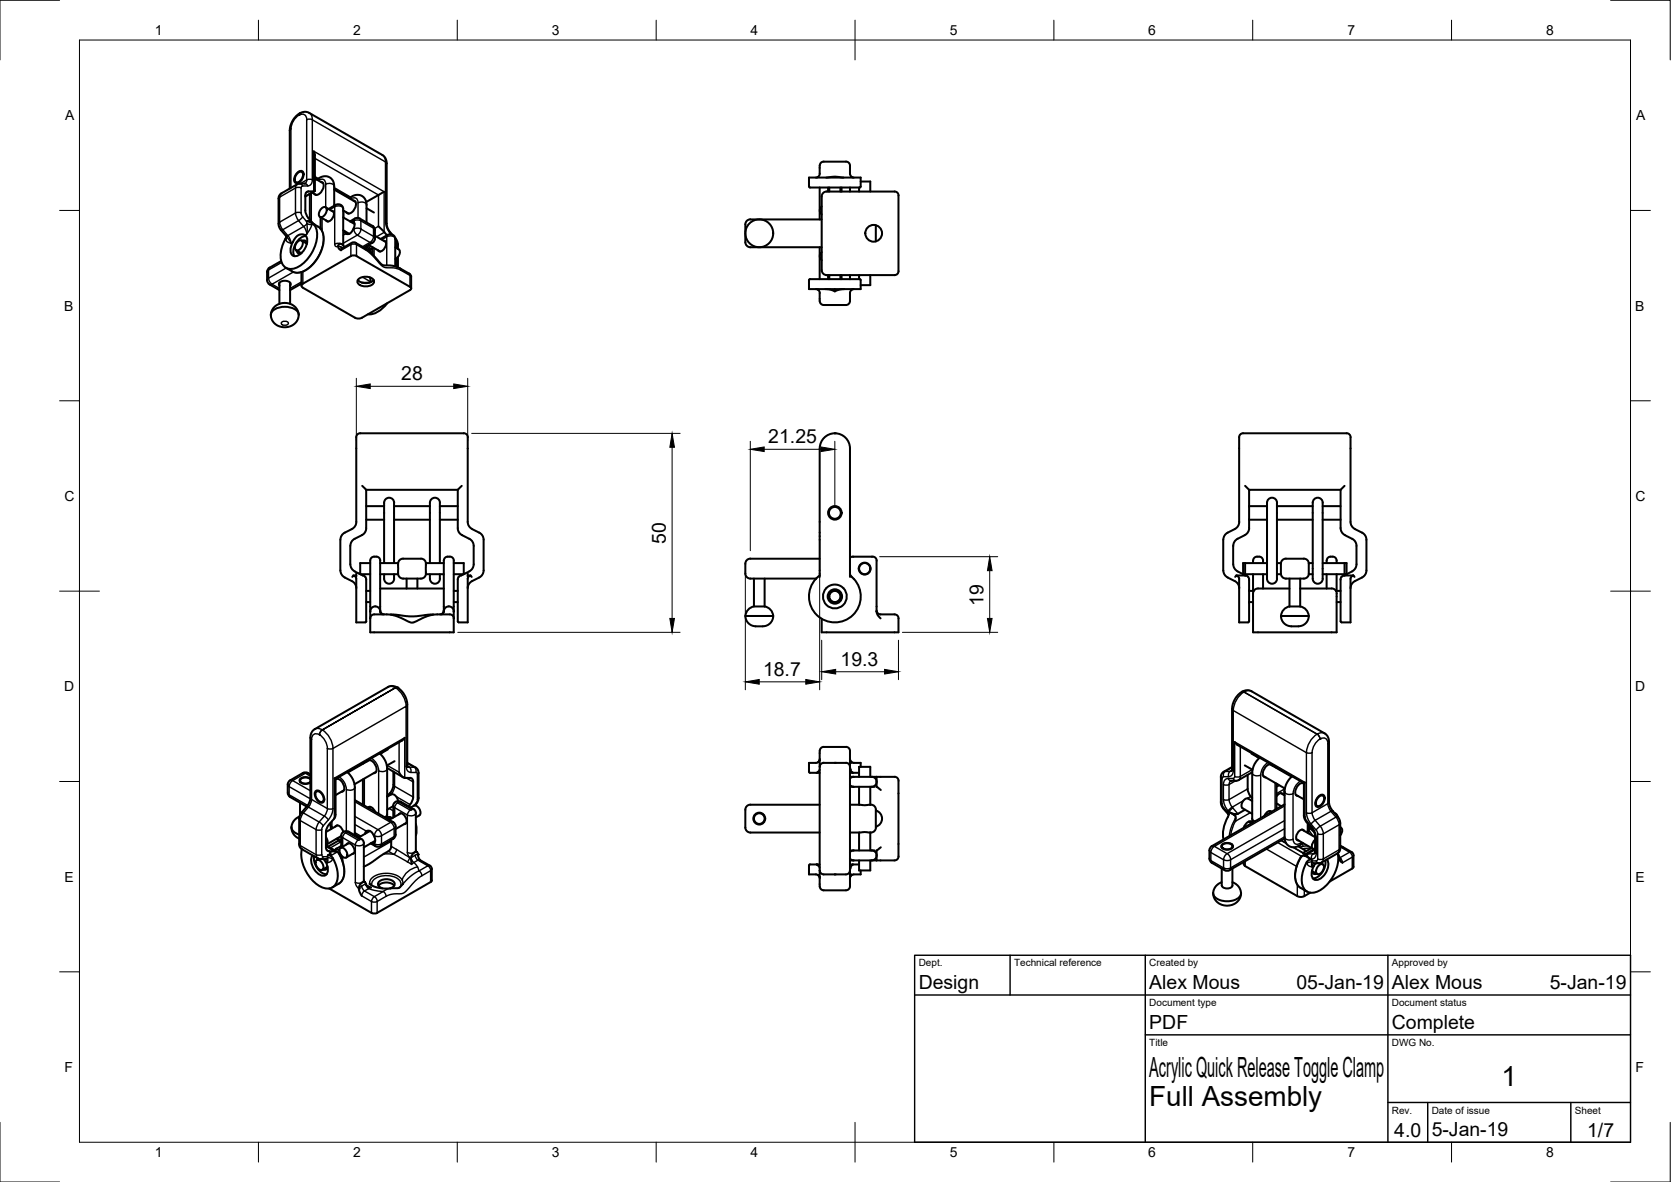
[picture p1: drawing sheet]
<svg xmlns="http://www.w3.org/2000/svg" width="420mm" height="297mm" viewBox="0 0 420 297" stroke-linecap="round" stroke-linejoin="round" font-family="sans-serif">
<defs><g id="words">
<g font-size="7">
<text x="289" y="270.6">Acrylic Quick Release Toggle Clamp</text>
<text x="377.5" y="273">1</text>
<text x="289" y="278.1">Full Assembly</text>
</g>
<g font-size="4.9">
<text x="100.9" y="95.5">28</text>
<text x="193.2" y="111.3">21.25</text>
<text x="167.4" y="136.6" transform="rotate(-90 167.4 136.6)">50</text>
<text x="247.3" y="152.3" transform="rotate(-90 247.3 152.3)">19</text>
<text x="211.3" y="167.2">19.3</text>
<text x="191.9" y="169.8">18.7</text>
<text x="231" y="248.5">Design</text>
<text x="289" y="248.5">Alex Mous</text>
<text x="326" y="248.5">05-Jan-19</text>
<text x="350" y="248.5">Alex Mous</text>
<text x="389.7" y="248.5">5-Jan-19</text>
<text x="289" y="258.6">PDF</text>
<text x="350" y="258.6">Complete</text>
<text x="350.6" y="285.7">4.0</text>
<text x="360" y="285.5">5-Jan-19</text>
<text x="399.1" y="285.7">1/7</text>
</g>
<g font-size="3.5">
<text x="39" y="8.8">1</text>
<text x="88.8" y="8.8">2</text>
<text x="138.8" y="8.8">3</text>
<text x="188.7" y="8.8">4</text>
<text x="238.8" y="8.8">5</text>
<text x="288.7" y="8.8">6</text>
<text x="338.8" y="8.8">7</text>
<text x="388.8" y="8.8">8</text>
<text x="16.4" y="30.2">A</text>
<text x="411.4" y="30.2">A</text>
<text x="16.2" y="78">B</text>
<text x="411.2" y="78">B</text>
<text x="16.2" y="125.9">C</text>
<text x="411.2" y="125.9">C</text>
<text x="16.2" y="173.7">D</text>
<text x="411.2" y="173.7">D</text>
<text x="16.2" y="221.6">E</text>
<text x="411.2" y="221.6">E</text>
<text x="16.2" y="269.4">F</text>
<text x="411.2" y="269.4">F</text>
<text x="39" y="290.8">1</text>
<text x="88.8" y="290.8">2</text>
<text x="138.8" y="290.8">3</text>
<text x="188.7" y="290.8">4</text>
<text x="238.8" y="290.8">5</text>
<text x="288.7" y="290.8">6</text>
<text x="338.8" y="290.8">7</text>
<text x="388.8" y="290.8">8</text>
</g>
<g font-size="2.5">
<text x="231" y="242.9">Dept.</text>
<text x="255" y="242.9">Technical reference</text>
<text x="289" y="242.9">Created by</text>
<text x="350" y="242.9">Approved by</text>
<text x="289" y="252.8">Document type</text>
<text x="350" y="252.8">Document status</text>
<text x="289" y="262.9">Title</text>
<text x="350" y="262.9">DWG No.</text>
<text x="350" y="279.9">Rev.</text>
<text x="360" y="279.9">Date of issue</text>
<text x="396" y="279.9">Sheet</text>
</g>
</g></defs>
<!-- layer: Visible -->
<g fill="none" stroke="#000" stroke-width=".51">
<path d="M78.9 38l.3 1v9l-1.7 .1M72.9 47.4l.1-15.5 .5-1.4 1-1.4 1.3-.8 1.2-.2 19.1 10.9 .7 .6 .4 1.3v15.5l.4 1.2 1 1.4M74.6 59.4l.8-.5 1.1 .1a1.25 1.25 0 0 1 .7 1.7 4 4 0 0 1-3.2 3.7 1.64 1.64 0 0 1-.9-2.3l.8-1.7zM74.8 43.4a.88 .88 0 0 1 1.5 0 2.22 2.22 0 0 1-1.9 2.6 1.47 1.47 0 0 1 0-2.2zM74.8 43.5a.77 .77 0 0 1 1.4 0 1.95 1.95 0 0 1-1.7 2.3 1.29 1.29 0 0 1 0-1.9zM76.7 46.1l-1.9 .2-4.1 2.3-.6 .7-.1 7.2 .5 1.1 1.6 1.9M76.8 52.9l.3 1.2 .4 .7M77 59.3a3.9 3.9 0 0 0-3 5.1M77.1 55.7l.2-.2 1.1 .6a3.1 3.1 0 0 1 1.3 3.5 9.6 9.6 0 0 1-5.7 7.9 2.57 2.57 0 0 1-3.4-2.6 10.4 10.4 0 0 1 1.3-5.2l.1-.3M77.5 54.8l1.7 1.7M77.5 48.1a.85 .85 0 0 0-.7 1v3.8M77.8 55.8v-.4l.2 .4"/>
<path d="M77.9 48.7v6.5M78.4 56l2.1 1.3 .7 1.4 .2 1.5-.2 1.5-1.1 2.8-2 2.5-1.1 .8-1.2 .6-.8 .1h-1l-2.1-1.2M78.5 48.4l1 .6M79.1 48l-2.3 1.4M79.2 44.9l2 1.1M79.2 44.7l.6 .4M79.7 45.2l1.1-.7 1-.2 1.1 .3 .7 .6 .4 1.4v5.1M80.5 54.5l2 1.2M80.6 57.4h.1M80.6 54.6v2.9M80.7 45.7a1.21 1.21 0 0 1 .4 2l-.2 .4a1.21 1.21 0 0 1-1.9 .6M80.8 52.4a.73 .73 0 0 1 1.3 0 1.83 1.83 0 0 1-1.5 2.2 1.34 1.34 0 0 1 .2-2.2z"/>
<path d="M81.9 52.1l2 1.2M82.6 52.5l2.3-1.2 .9 .2 .4 .5 .1 9.7M83.3 52.9a.97 .97 0 0 1 .5 1.7l-.5 .6a.86 .86 0 0 1-1.3 .2M84 51.6h.1M84 47.7l5.4 3M84 47.5l3.9 2.2M86.3 52.9l1.4 .8M86.3 54.6l2.9 1.7M86.3 57.9l1.5 .9M87.8 49.8l1-.6 1.3-.2 .9 .2 .8 .8 .4 1.2v4.7M88.8 50.4a1.21 1.21 0 0 1 .4 1.9l-.2 .4a1.21 1.21 0 0 1-1.9 .6M88.8 55.6l-.7 .1"/>
<path d="M88.8 55.6l.3 .4 .1 .6-.4 1.1-.5 .7-.5 .4h-.6l-.4-.3-.2-.5M89.2 54.9l-1.2 .7M90.5 54.9l3.2 1.9 .6 .7-.2 3-.4 .5-2.2 1.2M90.5 54.9l-.6-.2-.7 .2M92.2 52.3l1.8 1.1M94.3 59.3l2.7 1.5M95.2 56.9l1.4 1.4M96.6 48.2l-4.5 2.6M96.6 58.3h.1M96.6 58.4l.7 .7M99.4 59.8l.6 1.1 .1 1.7M203.4 44.6h13v2.3a1.57 1.57 0 0 1-1.6 .2h-9.8a1.62 1.62 0 0 1-1.6-.2z"/>
<path d="M205.1 44.6l.4-.1 .5-.4 .1-1.9a1.32 1.32 0 0 1 1-1.6h5.6a1.29 1.29 0 0 1 1 1.6l.1 1.9 .5 .4 .4 .1M206.1 47.1v8M206.6 55.1h-17.9a1.26 1.26 0 0 0-1.3 1.3v4.5M206.6 51.9a1.26 1.26 0 0 0 0 2M207.7 44.6l2.1-.2 2.3 .2M207.9 48.1h17M207.9 48.1a1.26 1.26 0 0 0-1.3 1.3v18.5a1.26 1.26 0 0 0 1.3 1.2h17a1.01 1.01 0 0 0 1-1v-19M208.2 47.1v1M208.5 47.1v1M211.3 47.1v1M211.6 47.1v1M213.7 47.1v1"/>
<path d="M216 47.1v1M216.4 45.6h2.4v2.5M220.2 56.6v4.1M224.9 48.1a1.01 1.01 0 0 1 1 1M67.8 67.3l-.5 .4-.1 .6v2.4l.6 .8M67.8 71.5l2.5 1.4M68.1 79l.4-1.2 .6-.8 .9-.6 1.5-.3 1.2 .2 1.3 .6 .8 1.1 .3 1M68.1 79.1a2.68 2.68 0 0 1 2.7-2 4.2 4.2 0 0 1 4.2 1.6v1.1l-.7 1.3-1 .8-1.5 .3-1.4-.1-1.2-.7-.8-.9-.3-1.4M70.3 71.1v5.3M70.3 71.8l-.2-.3a1.72 1.72 0 0 1 2.8-.5l.2 .5-.1 .3M70.7 65.6l-2.9 1.7M72.9 71.1v5.3"/>
<path d="M74.4 62.9l1.3 .7M74.6 62.9a.78 .78 0 0 0 .5 .8 .78 .78 0 0 0 .8-.2M74.8 60.7a.73 .73 0 0 1 1.3 0 1.83 1.83 0 0 1-1.5 2.2 1.34 1.34 0 0 1 .2-2.2zM75.6 63.6h.1M75.8 68.4v3.4M75.8 71.3l-2.9 1.6M75.8 60.5l1.3 .7M76 60.5a.78 .78 0 0 1 .9 .1 .78 .78 0 0 1 .2 .8M77.1 61.1h-.1M85.8 62.5l2.7-1.5 .7-.1 3.5 2.1 3.5 3.6 3.2 .3 3.5 1.9M86.6 62.1l-.1-.2a.71 .71 0 0 0-1-.6 .71 .71 0 0 0-.4 1l.6 .6M88.2 64.4l-12 6.9-.3 .2v.6l13.3 7.7 .7 .3 1.1-.3 12.1-6.9"/>
<path d="M88.2 64.3l.8-.1 .7 .1M89.6 64.4l13.5 7.7M90 70.3a2.84 2.84 0 0 0 3.9 0M90.1 70.2a2.77 2.77 0 0 1 3.9 .4 1.72 1.72 0 0 1-2 1.4 1.72 1.72 0 0 1-2.1-1.4zM91 71h1.9M92.2 62.6v-.7l1.3 1.9M92.7 61.6l2.9 1.6M93 69.7l.2 1.2M93.7 62.1v1.9M95.7 60.1l2.3-1.2h.6l.6 .5 .2 .5v7M96.5 60.5a.97 .97 0 0 1 .4 1.6l-.5 .6a.86 .86 0 0 1-1.3 .2M97.4 76.2a5.9 5.9 0 0 1-4.9 2.8"/>
<path d="M99.4 62.2l.9 .5a1.71 1.71 0 0 1-.9 2.4M100.1 64.6v2.6M102.9 68.7l.4 .4 .1 .5M103.1 72.1l.3 .4-.3 .4M103.4 69.6v2.9M187.4 60.9a1.26 1.26 0 0 0 1.3 1.2h17.9M203.5 70.2h11.3a1.62 1.62 0 0 1 1.6 .2v2.3h-13zM205.1 72.7l.8 .3 .2 .6M206.1 73.6v2.1M206.1 62.1v8.1M206.1 75.6a1.01 1.01 0 0 0 1 1.1h5.6a1.01 1.01 0 0 0 1-1.1M206.6 63.4a1.26 1.26 0 0 0 0 2"/>
<path d="M207.5 72.7l1.7 .2a.97 .97 0 0 0 1.4 0l1.7-.2M208.2 69.1v1.1M208.5 69.1v1.1M209.9 72.7v.5M211.3 69.1v1.1M211.6 69.1v1.1M213.7 73.6v2.1M213.7 69.1v1.1M214.7 72.7l-.7 .3-.3 .6M216 69.1v1.1M218.8 69.1v2.6h-2.4M312.6 108.9h26a1.39 1.39 0 0 1 1 1.6v20.6a2 2 0 0 0 1.1 1.8l1.8 1"/>
<path d="M312.6 108.9a1.39 1.39 0 0 0-1 1.6v20.7a1.92 1.92 0 0 1-1.1 1.7l-1.8 1M85.6 135.6v7.7M86.7 133.9a4.1 4.1 0 0 0 2.7-1.9l.2-.8v-20.3a1.93 1.93 0 0 1 .6-2h26.4a1.3 1.3 0 0 1 1 1.6l.1 21.1a2 2 0 0 0 1 1.3l1.8 1M86.7 133.8a2 2 0 0 0-1.1 1.8M91 134.5a3.9 3.9 0 0 0-2.7 1.8l-.2 .9v4.6a2.79 2.79 0 0 0 2.5 2.5l1.1 .5 .4 .7v9.3a1.57 1.57 0 0 1-.2 1.6h-2.3v-11.1l-.6-.6-.4 .3M91.1 122.1l1 1M91.1 134.4l-.1 .1M92.1 123.1v9.8l-.3 .8-.7 .7M92.1 127.2h4.5M92.1 130.6h4.5M92.1 123.1h23M94.1 139.9h.5"/>
<path d="M94.1 139.9a1.01 1.01 0 0 0-1 1v12.8M94.6 139.9a1.01 1.01 0 0 1 1 1v12.9M99.1 126.4v15.1M99.1 127.2h9M99.1 130.6h9M99.1 126.3a1.31 1.31 0 0 0-1.6-1.1 1.31 1.31 0 0 0-.9 1.7v14.6M110.6 126.4v15.1M110.6 127.2h4.5M110.6 130.6h4.5M110.6 126.3a1.31 1.31 0 0 0-1.6-1.1 1.31 1.31 0 0 0-.9 1.7v14.6M112.6 139.9h.5M112.6 139.9a1.01 1.01 0 0 0-1 1v12.7"/>
<path d="M113.1 139.9a.97 .97 0 0 1 1 1v12.8M115.1 123.1v9.8l.3 .8 .7 .7M116.1 122.1l-1 1M116.1 134.4l.1 .1M116.2 134.5a3.9 3.9 0 0 1 2.7 1.8l.2 .9v4.6a2.78 2.78 0 0 1-2.5 2.5l-1.1 .5-.4 .7v9.3a1.47 1.47 0 0 0 .2 1.6h2.3v-11.1l.6-.6 .4 .3M120.5 133.8a2 2 0 0 1 1.1 1.8v7.7a2 2 0 0 1-1.1 1.8 4 4 0 0 0-2.7 1.9l-.2 .8M214.4 139.9h5M214.4 139.9l-.7 .3M219.4 139.9a1.01 1.01 0 0 1 1 1M308.7 133.8a2 2 0 0 0-1.1 1.8v8.2a2 2 0 0 0 1.1 1.3M313 134.5a3.9 3.9 0 0 0-2.7 1.8l-.2 .9v4.6a2.12 2.12 0 0 0 1.3 1.9l1.8 .9M313.1 122.1l1 1"/>
<path d="M314.1 127.2h4.5M314.1 130.6h4.5M314.1 132.7a2 2 0 0 1-1.1 1.8M316.1 139.9h.5M316.1 139.9a1.19 1.19 0 0 0-1 1.6M316.6 139.9a1.17 1.17 0 0 1 1 1.6M319.1 125.3a1.35 1.35 0 0 1 1.6 .1 1.35 1.35 0 0 1 .4 1.5v17.6a1.72 1.72 0 0 1-1.3 2.2 1.77 1.77 0 0 1-1.2-2.2v-17.2a2.31 2.31 0 0 1 .5-2zM321.1 127.2h9M321.1 130.6h9M330.3 125.6a1.33 1.33 0 0 1 1.7-.3 1.33 1.33 0 0 1 .6 1.6v17.6a1.72 1.72 0 0 1-1.3 2.2 1.77 1.77 0 0 1-1.2-2.2v-18.2zM332.6 127.2h4.5M332.6 130.6h4.5"/>
<path d="M334.6 139.9h.5M334.6 139.9a1.01 1.01 0 0 0-1 1M335.1 139.9a1.17 1.17 0 0 1 1 1.6M337.1 123.1h-23v9.6M337.1 123.1v9.6a2 2 0 0 0 1.1 1.8M338.1 122.1l-1 1M338.2 134.5l1.8 .9M340 135.4a2 2 0 0 1 1.1 1.8v4.6a2 2 0 0 1-1.1 1.8M342.5 133.8a2 2 0 0 1 1.1 1.8v7.7a2 2 0 0 1-1.1 1.8 4 4 0 0 0-2.7 1.9l-.2 .8M85.6 143.3a2 2 0 0 0 1.1 1.8 4 4 0 0 1 2.7 1.9l.2 .8M88.9 144.6h.7M89.6 144.1v.8"/>
<path d="M92.1 151.3h1M92.1 148.5h1M93.1 155.4a1.01 1.01 0 0 1 1-1h3.2l1.6 .2 4.5 1.9 .8-.2 2.3-1.1 1.7-.6 1.6-.2h3.3a1.01 1.01 0 0 1 1 1M93.1 153.6a1.29 1.29 0 0 1 1.3-1.2 1.29 1.29 0 0 1 1.3 1.4l.5 .5 .4 .1M93.1 155.4v3.5h21v-3.5M93.1 153.7v1.7M93.1 141.5h-2.5v2.8h2.5M95.6 153.4l.1 .6 .4 .4M95.6 144.3h4.5M95.6 141.5h4.5M95.6 147.9h16M96.6 144.3v.3a1.4 1.4 0 0 0 .5 1.7 1.4 1.4 0 0 0 1.8-.1l.2-.8"/>
<path d="M98.2 154.4l4.9 .5 5.9-.5M99.1 144.3v1.1M101.3 140.4h4.5M101.4 140.4a1.59 1.59 0 0 0-1.3 1.8v1.4a1.52 1.52 0 0 0 1.3 1.8h4.4a1.26 1.26 0 0 0 1.3-1.3M102.2 145.4v2.5M104.9 145.4v2.5M105.8 140.4a1.26 1.26 0 0 1 1.3 1.2M107.1 141.7v2.5M107.1 144.3h4.5M107.1 141.5h4.5M108.1 144.3v.3a1.4 1.4 0 0 0 .5 1.7 1.4 1.4 0 0 0 1.8-.1l.2-.8M110.6 144.3v1.1"/>
<path d="M111.6 153.6v.2M111.6 153.6l-.2 .5-.3 .3M111.6 153.4a1.01 1.01 0 0 1-1 1M111.6 153.4v.2M111.6 153.4a1.26 1.26 0 0 1 1.4-1 1.26 1.26 0 0 1 1.1 1.2M114.1 141.5h2.5v2.8h-2.5M114.1 153.7v1.7M114.1 151.3h1M114.1 148.5h1M117.6 144.1v.8M117.6 144.6h.7M187.4 154.8a3.1 3.1 0 0 0 3.8 2.6h.6"/>
<path d="M188.7 140.4h17.4M188.7 140.4a1.26 1.26 0 0 0-1.3 1.2v2.6a1.26 1.26 0 0 0 1.3 1.2h16.5M189.6 145.4v7h2.7v-7M189.6 152.4a2.59 2.59 0 0 0-2.2 2.4M192.3 152.4a2.51 2.51 0 0 1 2.1 2.4h-7M194.4 154.8a2.59 2.59 0 0 1-2.6 2.6M206.1 145v-32.3a3.8 3.8 0 0 1 3.8-3.8 3.8 3.8 0 0 1 3.8 3.8v32.3M206.1 144.6l-.6 .5a6.5 6.5 0 0 0 0 9.6 6.5 6.5 0 0 0 9.4-.7 6.5 6.5 0 0 0-1.2-9.4M207.7 147.8l.7-.5 1.1-.4 1.1 .1 .9 .3a3 3 0 0 1 .9 4.4 3 3 0 0 1-4.4 .5 3 3 0 0 1-.3-4.4zM208.8 148.9l.9-.5 .7 .1 .5 .3a1.5 1.5 0 0 1 .1 2.1 1.5 1.5 0 0 1-2.1 .1 1.5 1.5 0 0 1-.1-2.1zM213.7 144.1l.4 .8M220.4 140.9v12.9l.3 .8 .7 .8"/>
<path d="M220.4 153.4a1.01 1.01 0 0 0 1 1h3.5l.7 .3 .3 .4v3.8h-19.3v-3.4M308.7 145.1a4 4 0 0 1 2.7 1.9l.2 .8M310.9 144.6h2.3M312.9 144.6h.3M313.1 141.5v2.8M313.2 144.6l.6 .3 .3 .6v9.3a1.51 1.51 0 0 1-.3 1.6h-2.2v-11l-.5-.7-.2-.1-.3 .4M314.1 151.3h1M314.1 148.5h1.2M315.1 144.3v4.2M316.3 147.9h7.9M316.3 147.9a1.7 1.7 0 0 0-1.2 2v9h21v-9a1.64 1.64 0 0 0-1.3-2M317.6 144.3v3.6"/>
<path d="M318.6 141.5h-6v2.8h6M321.1 144.3h1M321.1 141.5h1M322.1 154.8a3.1 3.1 0 0 0 3.8 2.6 2.81 2.81 0 0 0 3.2-2.6M323.3 140.4h4.5M323.3 140.4a1.26 1.26 0 0 0-1.2 1.2v2.6a1.26 1.26 0 0 0 1.2 1.2M324.2 145.4v7h2.7v-7M326.9 147.9h7.9M326.9 152.4a2.6 2.6 0 0 1 2.2 2.4h-7a2.65 2.65 0 0 1 2.1-2.4M327.8 140.4a1.26 1.26 0 0 1 1.3 1.2v2.6a1.22 1.22 0 0 1-1.3 1.2h-4.5M329.1 144.3h1M329.1 141.5h1"/>
<path d="M332.6 141.5h6v2.8h-6M333.6 140.9v.6M333.6 144.3v3.6M335.9 148.5h1.2M336.1 151.3h1M336.1 144.3v4.2M337.1 156.1l.2 .3M337.9 144.6l-.5 .3-.3 .6v10.7M337.9 144.6h2.4M337.9 144.6h.3M338.1 141.5v2.8M340 143.6l-2.1 1"/>
<path d="M340.3 144.6l-.6 .4-.1 .4v11h-2.3M340.3 144.6l.3 .4M73 196.1l-.5 .4-.2 .7v2l.2 .6 .5 .5 4.1 2.4M75.4 196.2v.3M77.4 194.3l.6 .3M77.4 194.3l-.6-.2-.6 .2-3.2 1.8M78.1 195.7a1.89 1.89 0 0 0-2.8 .4 1.83 1.83 0 0 0 2.8 .5M78.1 195.9a1.65 1.65 0 0 0-2.6 .2 1.65 1.65 0 0 0 2.6 .3M79.4 198.8a1.47 1.47 0 0 1 1.9 1.1 1.3 1.3 0 0 1-.3 1.8 2.11 2.11 0 0 1-1.6-2.9zM79.5 199a1.28 1.28 0 0 1 1.7 1 .9 .9 0 0 1 .3 .9 .9 .9 0 0 1-.8 .6 1.95 1.95 0 0 1-1.2-2.5zM84.1 195.6l.1 .1a2.14 2.14 0 0 1 2 1.2l.3 .7a.97 .97 0 0 1-.7 1.4M84.7 195.7l-.3 .2"/>
<path d="M86.4 198.6l-2 1.2M87.3 194l1.2 1.5 .7 1.8v12.6M91.2 191.8v.1M91.2 195.9v6.3M92.3 191.3a1.21 1.21 0 0 1 1.9 .6l.2 .4a1.21 1.21 0 0 1-.4 2M92.9 191l-5.5 3.1M94.6 194l-5.5 3.1M95.5 189.4l1.3 1.6 .5 1.9v12.1l-.1 .6M96.1 189v.2M97.3 193l4.1 2.4M97.5 188.3l-1.9 1.1M98.9 193.9l-.1 3.9-.5 1.2-1 1.1"/>
<path d="M99.2 191.3l-1.9 1.1M100.4 194.1l.5 .8 .6 .5 1.6 .1a.85 .85 0 0 1 .8 1v4.1l-.8 1.6M101.8 185.4l-.6 .6-16.8 9.7v9.1l-.3 .9M102.4 191.7l2.3 1.3 .5 .9v6.7l-.3 1.1-.5 .7M102.5 192.7l-.2-16.5-.4-1.2-1.3-1.7-1.1-.7-1.3-.2-19.1 10.8-.5 .5-.4 .8-.2 .7v15.5l-.3 1-.6 1M205.4 194.2h.7M206.1 191l-.3 .4-.5 .3h-1.9v2.3a1.52 1.52 0 0 0 1.5 .2h.5M206.1 193.4l-.7 .8M206.1 190.7l-.4 .8M207.1 191.7h5.6M207.1 191.7a1.01 1.01 0 0 0-1 1M212.7 191.7a1.01 1.01 0 0 1 1 1"/>
<path d="M213.7 197.3l1 .4M213.7 190.7l.5 .8M213.7 191.7h.4M213.7 191l.4 .5 .4 .2h1.9v1M213.7 195.2h11.2M213.7 197.7h6.2M213.7 192.4l.1 1M213.7 193.4h.1M213.7 194.2h.8M213.8 193.4l.2 .5 .5 .3M214.5 194.2h1.5M214.7 195.2l-1 .4"/>
<path d="M216 195.2v-2.5h2.8v2.5M216 197.7v4.5M218.8 197.7v4.5M219.2 195.2a1.26 1.26 0 0 1 1.2 1.3 1.26 1.26 0 0 1-1.2 1.2M220.4 195.2v2.5l1.1 .8M224.9 195.2a1.01 1.01 0 0 1 1 1M225.9 196.2v19a1.01 1.01 0 0 1-1 1h-4.5M309.7 193.8l.2-16.4 .3-1.2 .7-1.1 .8-.8 1-.7 .8-.2 1 .2 18.8 10.8 .6 .9 .3 .9v15.8l.7 1.5 1.7 2.1 .4 1.1v6.5l-.2 .8-.5 .5M309.8 192.8l-2.3 1.3-.5 .9v7.1l.4 .9 1.5 1.7M310.5 186.4l.6 .8 16.8 9.6M313 192.3l1.9 1.1M313.7 194.7v3.9l.3 .8 .9 1.2"/>
<path d="M314.7 189.4l1.9 1.1M314.9 194.1l-3.7 2.1h-1.7M316.1 190v.2M316.8 190.4l-1.4 1.6-.5 1.6v12.3l.1 .8a1.05 1.05 0 0 0-1.7 .3l-.6 1M317.6 195l5.5 3.1M319.3 192.1l5.5 3.1M320 192.4a1.21 1.21 0 0 0-2 .6l-.2 .4a1.21 1.21 0 0 0 .4 2M321 192.8v.2M321 196.9v6.4M321.1 197h-.1M322.1 199.3l.9 .6M322.6 199.6a.96 .96 0 0 0-1.6 .5"/>
<path d="M324.9 195.1l-1.2 1.4-.7 1.9v12.4l.6 1.3 1.1 .8h.8l.7-.2 1.4-.9M325.8 199.7l2.1 1.2M327.5 196.8l.4 .2M327.9 196.8v8.6l.4 .9 1.9 2.3 .5 1.6M327.9 196.8a2.13 2.13 0 0 0-2.2 2.3 .79 .79 0 0 0 .7 .9M328.1 196.6l-.2 .2M73.3 207.9l.5 1.7 .6 .6 .8 .5M75.3 205.2l-1.3 1-.7 1.3a1.71 1.71 0 0 0 1.4 2l.5 .2M75.4 201.7v3.1M75.9 213.4a9.3 9.3 0 0 0 5.9 9.8 2.68 2.68 0 0 0 3.1-3.1 8.2 8.2 0 0 0-1.4-4.7l-1-.5M75.9 213.4l4 2.3M77.1 202.7l-1.4 1.7-.5 1.1v6.9l.2 .5 .5 .5"/>
<path d="M78.6 214.9a3.6 3.6 0 0 0 1.4 4.7 1.37 1.37 0 0 0 1.6 .4 1.37 1.37 0 0 0 .9-1.4l-.3-1.4-.9-1.3M79 215.2a4 4 0 0 0 3.1 4.5M79.5 216.2a1.57 1.57 0 0 1 1.8 2.1 .85 .85 0 0 1-.9 .3 .85 .85 0 0 1-.7-.7l-.2-.3a1.27 1.27 0 0 1 0-1.4zM79.9 215.7l-.1 .4M79.9 215.7l.6 .2h1.4M80.2 215.8l-.6 .4M82 212.4l2.8 1.7M82 212.6l2.3 1.4M82 210.4l.4 .9a.77 .77 0 0 1-.4 1M82.2 217.9h.1M82.3 217.9l-1.3 .7M82.3 217.6a.79 .79 0 0 1-.3 .8 .79 .79 0 0 1-.8 .1"/>
<path d="M82.5 214.9l-.2 .4M82.7 207.2l-.7 1.5v4.2a.85 .85 0 0 0 .7 1l1.6 .1M83 214.6l.3 .4-.3-.8v.4l-.5 .3M83.1 206.8l.1 1.5M84.1 205.6l-1.4 1.6M84.3 214h.4l.5 .3 .8 1.7 .4 1.6 .2 1.9-.2 1-.6 1.1-2.2 1.4M84.3 207.7a.92 .92 0 0 1 1.6 .4l.4 1M84.5 213.3h.1M84.6 213.3l.7 .4M84.6 210.8l1.2 .8M84.8 207.4l-2.8 1.7M85.2 211.2l-2.7 1.6"/>
<path d="M85.5 213.1a1.57 1.57 0 0 1 1.8 2.1 .85 .85 0 0 1-.9 .3 .85 .85 0 0 1-.6-.6l-.3-.4a1.27 1.27 0 0 1 0-1.4zM85.7 210.1h.1M85.8 213v-3.2l.2-.5 .6-.4 1 .1 3.6 2.2 .3 .5v9.6l.2 .4M85.8 214.9v.7M85.8 210.1l-3.7 2.1M87.1 212.2a.97 .97 0 0 1 1.6 .5l.4 .6a.86 .86 0 0 1-.6 1.3M87.7 211.9l-2.1 1.2M89.1 214.3l-2.1 1.2M89.2 209.6l1.2 .7M89.2 201.1l9.7 5.5 .4 .5 .2 .6M91.8 209.5l.2-.5 .5-.2 .6 .1 .6 .5 .5 .9 .1 1-.3 .7-.7-.1M92.5 203a1.27 1.27 0 0 1 1.8 1"/>
<path d="M93 202.7l-.4 .3M93 208.8l-2.8 1.7M94.3 211.3l-2.8 1.6M97.3 200.2l1.1-.6a1.65 1.65 0 0 1 1.7 1.7M97.4 200.1h-.1M98.2 205.4v.1M98.2 205.5l-.7 .4M98.4 211.1v1.7l-.5 .9-5 3.4-1.4 .7M98.6 205.6a.85 .85 0 0 0-1.4 0M98.9 205.5v-3.2l.2-.5 .4-.3 1.2-.1 3.6 2.2 .3 .6v9.5l.2 .5M98.9 202.6l-1.6 .9M99.5 207.7v2"/>
<path d="M99.5 209.7l-.2 .6-.5 .5-3.4 2a2.45 2.45 0 0 1-2.2-.9M100.2 204.7a.97 .97 0 0 1 1.7 .4l.3 .7a.86 .86 0 0 1-.6 1.3M100.8 204.4l-2.9 1.6M102.2 206.8l-2.7 1.6M103.1 202.2l-.4 .4M103.3 202.9l.7-.4a1.62 1.62 0 0 1 1.4 2.4l-.8 .5M103.5 217.2l-.2-1.5a1.59 1.59 0 0 1 1.5-1.6l.7 2 2.6 1.4M104.6 207.1l.1 1.5-.1 1.3M108.1 217.5l.4 .4 .1 .5v2.9l-.3 .4M203.4 217.5v2.2h1.9l.4 .2 .4 .6M205.4 217.2h-.5a1.49 1.49 0 0 0-1.5 .3M205.7 219.9l.4 .8"/>
<path d="M206.1 218.7v-29.4a1.38 1.38 0 0 1 1-1.6h5.6a1.29 1.29 0 0 1 1 1.6v29.4M206.1 218.7v3.5a1.37 1.37 0 0 0 1 1.5h5.6a1.3 1.3 0 0 0 1-1.5v-3.5M206.1 217.2h-.7l.7 .9M206.1 202.2h-17.4a1.26 1.26 0 0 0-1.3 1.3v4.5a1.26 1.26 0 0 0 1.3 1.2h17.4M206.1 218.7a1.57 1.57 0 0 0 2 1h3.6a1.91 1.91 0 0 0 1.9-.6l.1-.4M213.7 215.8l1 .4M213.7 219.7h.4M213.7 216.2h6.7M213.7 213.7h6.2M213.7 209.2l3.6-.1 1.7 .1M213.7 202.2l3.6 .2 1.7-.2M213.7 218.1h.1"/>
<path d="M213.7 217.2h.8M213.8 218.1l-.1 1M214.2 219.9l-.5 .8M214.5 217.2l-.5 .4-.2 .5M214.5 217.2h1.5M214.7 213.7l-1 .4M216 216.2v2.5h2.8v-2.5M216 209.2v4.5M216.4 218.7v1h-1.9l-.5 .3-.3 .5M218.8 209.2v4.5M219 202.2a1.26 1.26 0 0 1 1.2 1.3M219.2 213.7a1.26 1.26 0 0 1 1.2 1.3 1.26 1.26 0 0 1-1.2 1.2"/>
<path d="M220.2 203.5v4.5M220.2 203.7a2.11 2.11 0 0 1 1.6 2 2.11 2.11 0 0 1-1.6 2M220.2 208a1.26 1.26 0 0 1-1.2 1.2M221.5 212.9l-1.1 .8v2.5M304.7 212.6l-.4 .5-.2 .6v2.1l.2 .6 .4 .4 3.2 1.9M307.2 218.3v4.2a1.56 1.56 0 0 0 2.7 0v-4.2M307.2 212.7v.4M307.2 212.3a1.95 1.95 0 0 1 2.8 .2 1.29 1.29 0 0 1-1.7 1 .9 .9 0 0 1-.9-.2 .9 .9 0 0 1-.2-1zM307.3 212.4a1.66 1.66 0 0 1 2.6 .3 1.55 1.55 0 0 1-2.7 0zM308.9 204l.1 .6-.2 .6a8.6 8.6 0 0 0-1.1 5.8M308.9 204l-.2 .1M308.9 204h.1"/>
<path d="M309 204l1.6 .9M309 204l1.7 .6M309.2 218.7l-.6 .1-.7-.1M309.9 212.7v.4M310.3 204.8l.3 .1M310.4 204.8l.2 .1M310.6 204.9l.1 .5-.1 1M310.7 204.6l-.4 .2M312.4 203.1l2.5 1.4M312.7 216.6v.6M312.7 217.1l.4 .6 13.1 7.5M313.1 203.5l-1.9 1-.5 .1"/>
<path d="M314 206.5l.7 .4M314.1 206.4v.1M314.9 201.3l-1-.6a1.62 1.62 0 0 0-1.5 2.4M319.2 203.8l.5 .2M319.7 204a1.27 1.27 0 0 0-1.8 1.1M321 201.9l1.2 .7M321 202h.2M323 210.7h.1M323 210.7l-13.8 8M323 202.1l-18.3 10.5M326 210.9l4.1 2.4M326.4 212.7l2.1 1.2"/>
<path d="M327.4 208.5l3.3 1.9M327.9 208.8a.97 .97 0 0 0-1.6 .5l-.3 .6a.86 .86 0 0 0 .5 1.3M328.2 215.1l-.2-.1 1.6 .9M328.3 215.1l-.5-.1-.5 .2-.8 1.3-.7 2-.2 1.9 .3 1.4 .5 .8 2.2 1.5M328.6 214.9l1 1M328.6 214.9l-.4 .2M329.1 207.2l-.1 2.2M329.1 208l1.3 1.1M329.6 215.9h.1M329.7 215.9l-.7 .3-.5 .5M329.7 215.9l.2 .5M329.8 213.1l-2.2 1.3"/>
<path d="M329.9 218.9l1.3 .7M329.9 218.7a.79 .79 0 0 0 .3 .8 .79 .79 0 0 0 .9 .1M330 218.9l-.1 .1M330.5 213.4l-3.1 1.7M330.6 209.8l-.1 4.7M330.7 213.5l-2 1.1-.1 .3M330.7 211l-.7 .9a.79 .79 0 0 0-.2 1 .79 .79 0 0 0 .9 .4M330.9 216.9l-.6 .7M331.5 200.1a.88 .88 0 0 1 1.5 .1 2.22 2.22 0 0 1-1.8 2.6 1.47 1.47 0 0 1 0-2.3zM331.6 200.3a.77 .77 0 0 1 1.3 0 1.95 1.95 0 0 1-1.6 2.3 1.29 1.29 0 0 1 0-2zM331.6 217.5a.73 .73 0 0 1 1.2 0 1.83 1.83 0 0 1-1.5 2.2 1.34 1.34 0 0 1 .3-2.2zM332 216.9l.6 .3"/>
<path d="M332.3 216.8l-.6 .1-1.4 .1M332.4 216.7l.1 .4M333.2 216.2a4 4 0 0 1-3.1 4.5M333.6 216a3.6 3.6 0 0 1-1.3 4.6 1.37 1.37 0 0 1-1.7 .5 1.37 1.37 0 0 1-.8-1.5l.6-2M335.5 204.3l.5 .3 .3 .6M336.3 214.5l-4 2.3M336.3 214.4v.1M336.3 214.4a9.3 9.3 0 0 1-5.8 9.9 2.68 2.68 0 0 1-3.2-3.1 9 9 0 0 1 1.2-4.5M336.4 214.6l.3 .6 .2 1.1 .6 .5M337 212.5l2.8 1.6 .4 .4 .1 3.3-.3 .4M337 207.9l.2 .1M337 207.9a1.2 1.2 0 0 1 0 2"/>
<path d="M340 218.3l-5.7 3.2M92.9 222.1l1.3 .7 2.4 .5 3.6-.1 1.1-1.1M93.3 223l-.8-.2-.5-.6a.63 .63 0 0 0-.5-.6 .63 .63 0 0 0-.7 .4 1.75 1.75 0 0 0-.5 1.8l.6 1.3M95.2 222.6a2.84 2.84 0 0 1 3.9 0M96.2 223.2a1.07 1.07 0 0 1-1.2-1 1.07 1.07 0 0 1 1.1-1.1 2.32 2.32 0 0 1 3.1 1.1 1.37 1.37 0 0 1-1.1 1M101.3 222.1h.1M108.3 221.7l-13.5 7.7-.7 .2-.7-.2-10.6-6.1M305 224.5l.4 1.3 .6 .9 1.1 .6 1.2 .3 1.4-.2 1.2-.6 .9-1.1 .2-1.2M305.1 224.4a2.67 2.67 0 0 0 2.8 2.1 3.9 3.9 0 0 0 4.1-1.8l.1-.3M307.2 221.7l-1.4 .9-.5 .8-.3 1M309.9 221.7l1.4 .9 .6 1 .1 .8M326.2 225.2l.7 .2 1.1-.2"/>
<path d="M329.5 224.3l-1.5 .9"/>
<circle cx="190.9" cy="58.6" r="3.5"/>
<circle cx="219.7" cy="58.6" r="2.11"/>
<circle cx="209.9" cy="128.9" r="1.7"/>
<circle cx="209.9" cy="128.9" r="1.49"/>
<circle cx="209.9" cy="149.9" r="1.81"/>
<circle cx="209.9" cy="149.9" r="1.41"/>
<circle cx="217.4" cy="142.9" r="1.41"/>
<circle cx="217.4" cy="142.9" r="1.49"/>
<circle cx="190.9" cy="205.7" r="1.49"/>
<circle cx="190.9" cy="205.7" r="1.34"/>
</g>
<g fill="#000">
<circle cx="75.4" cy="28.5" r=".25"/>
<circle cx="80.6" cy="57.5" r=".25"/>
<circle cx="209.9" cy="108.9" r=".25"/>
<circle cx="99.9" cy="172.8" r=".25"/>
<circle cx="312.3" cy="173.8" r=".25"/>
<circle cx="209.9" cy="191.7" r=".25"/>
<circle cx="105.1" cy="214.7" r=".25"/>
<circle cx="209.9" cy="219.7" r=".25"/>
<circle cx="328" cy="215" r=".25"/>
<circle cx="336.8" cy="215.8" r=".25"/>
<circle cx="90.2" cy="223.3" r=".25"/>
</g>
<!-- layer: Visible Narrow -->
<g fill="none" stroke="#000" stroke-width=".36">
<path d="M73.2 32.4v14.8M73.2 32.4l-.3 .4M75.3 28.5l-.2 .4M77.1 30.1v15.1M77.1 30.1l.7-.2 .8 .2M77.1 30.1a1.21 1.21 0 0 0-.5-1.3 1.21 1.21 0 0 0-1.4 .1l-1.3 1.3-.5 1.1-.2 1.1M77.7 28.3l.7 .9 .1 .9M79.2 39.8l16 9.2v7.9l-1 .5M96.1 39l.5 .5 .3 1.2 .3 .4M70.3 49.5l4-2.2v6.2M70.3 49.5v6.3M70.3 55.8l.3 1.2 .5 .7"/>
<path d="M70.3 55.8l-.3 .4M70.3 49.5l-.3 .4M70.7 48.6l-.3 .4-.1 .5M71.1 57.7l1.3 1.5M71.1 57.7l-.4 .1M71.8 60l.1 .2M72.1 59.5l1.1 1.6M72.1 59.5l-.2 .7M72.4 59.2l-.5 .1M72.4 59.2l.5 .7 .3 1.2M74.3 53.5l.3-.1a.82 .82 0 0 1 1.2 .6l.3 .5M74.3 53.5l-4 2.3"/>
<path d="M74.3 53.5l.3 1.2 .5 .7M74.7 46.3l-.3 .4-.1 .5 .7-.1 .7 .1 .1-.2 .3-.3M75.1 55.4l-4 2.3M75.1 55.4l1.2 1.5M75.4 46.1l.4 .2 .3 .4M75.7 47.3v6.2M76.1 54.5l1 1.2 .1 .5M76.1 54.5l-1 1M76.3 56.9l-3.9 2.3M76.4 56.9l.4 .8 .3 1.1M76.7 46.1l.4 .2 .3 .4M77.1 45.2l-1.6 1"/>
<path d="M77.1 58.8l-.4 .3M77.1 45.2l.7-.2 .8 .2M77.1 45.2l-.1 .6-.3 .3M77.2 56.2l1.2 .3M77.2 56.2l-.1 2.6M77.2 56.2l-.8 .7M77.4 46.7h-1.3M77.4 46.7a1.23 1.23 0 0 0 1.1-1.5v-15.1l18.4 10.6 .1 15.1 .3 1.5 .8 1.3 .1-.2M77.5 48.1l-.6 .4M77.8 55.4l.5 .3M78 48.7l-.1 .2M78.3 48.5v7.2"/>
<path d="M78.4 56.5l-.4 .9-.9 1.4M78.5 56.1l-.1 .4M78.8 48.1l-2 1.2M78.9 48.1v-10.1l17.7 10.2v10.1M79.2 44.4l.9 .5M80 56.9a4 4 0 0 1 1.1 4.8 9.2 9.2 0 0 1-5.7 6.8h-1.3l-.6-.3M80 45.3a1.12 1.12 0 0 1 1.3-.2 1.12 1.12 0 0 1 .6 1.2M81 54.8v3.2M81.9 46.3v5.8M81.9 46.3a1.5 1.5 0 0 1 2.2 .5M82.9 52.7l1.3-.7v9.4M84 47.1l4.2 2.5"/>
<path d="M84.4 51.5l-.2 .5a1.5 1.5 0 0 1 2.1 .5M86.4 53.1v1.6M86.4 53.1h-.1M86.4 53v.1M87 58.7l-.7 .4M88.1 50a1.12 1.12 0 0 1 1.3-.2 1.12 1.12 0 0 1 .6 1.2M89 57.3l-.2 .4M89 55.5v.3M89 55.5l-.2 .1M89 55.5l1.1-.2 .7 .2M89 57.5l1.1-.2 .7 .2-.2 .8-.7 .8-.8-.8zM89.2 54.9l-.2 .6"/>
<path d="M90 51v3.8M90 51a1.5 1.5 0 0 1 2.2 .5M90.5 54.9l.3 .6M90.7 55.5v2.1l3.2 1.8M90.7 55.5l3.2 1.8M93.7 56.8l.2 .5M93.9 57.3v2.1M93.9 57.3l.4 .5M93.9 59.4l.4 .5M93.9 59.4l-.3 1-.6 .5M96.6 58.4l-1.9 1.1M96.9 55.8l.3 .4"/>
<path d="M97.5 59l-.3 .5a1.5 1.5 0 0 1 2.2 .5M98.1 58.7l.2 .2M99.4 59.9v.2M67.5 67.8v2.1M67.5 69.9l.4 1 .5 .5M67.5 69.9l-.3 .5M67.5 67.8l-.3 .5M67.8 67.3l-.3 .5M68.4 71.4l1.9 1.1M68.4 71.4l-.6 .1M70.8 66l-3.3 1.8M71.9 60.2l.4 .6 .9 .3"/>
<path d="M72 67.3l-4.5 2.6M73.6 60.9l-.4 .2M73.8 68.4l-5.4 3M75.8 70.9l-2.9 1.6M76.2 68.2v3.1M84.2 61.4v.3a.8 .8 0 0 0 1.1 .2l.5 .2M84.2 61.4l1.1-.3 .6 .3M85.9 61.4h.1M86 62.4l-.2 .5 2.4-1.4v2.9M86.2 62.3l-.4-.2 .1 .4M88.5 61l-.3 .5 .8-.2 .7 .2M89.5 61l.2 .5"/>
<path d="M89.6 61.5l3.2 1.9 3.4 3.6 .8 .3 2.8 .2 3.3 1.7M89.6 61.5v2.9M91.1 69.6l2.1 1.2M91.7 62.3l.2 .4M92.5 61.6l.7 .9M93 60.9l-3.1-1.8-3.6 2M93 60.9l-1.9 1.1M93 60.9l.7 .1M93.3 62.5l-.5 .1M93.3 62.5l.4 .7M93.7 62.3l-.5 .2M94.1 62.3v2.1"/>
<path d="M96 60.2l1.2-.7v7.2M99.4 60.1l.4 1M99.8 61.1v1.3M99.8 64.9v2.2M99.8 61.1l.3 .4M100.7 67.5l.2 .4M102.9 68.7l.2 .5M103.1 69.2v2.9M103.1 69.2l.3 .4M70.8 81l.8-.3a.65 .65 0 0 1 .9 .7l-.9 .4a.65 .65 0 0 1-.8-.8zM97.5 172.6l.7-.1 1.2 .3M99.4 172.8a5.9 5.9 0 0 1 2.7 4.7"/>
<path d="M99.9 172.8h-.5M102.4 177.1l-.3 .4M312.3 173.8l.5 .1M312.8 173.9l18.4 10.6zM312.8 173.9a5.9 5.9 0 0 0-2.7 4.6l-.3-.4M314.7 173.7l-.7-.2-1.2 .4M72.3 197.2l.4 .5M72.3 199.2l.4 .5M72.7 197.7l5.3 3.1M72.7 199.7l4.7 2.7M72.7 197.7v2M72.7 199.7l.3 .6"/>
<path d="M73 196.1h.6l-.5 .5-.4 1.1M76.2 194.3h.6M76.8 194.3l-3.2 1.9 4.4 2.5M76.8 194.3l1.2 .8M77.4 194.3h-.6M78.3 185.8v15.1M79.1 183.2l.7-.2 1.2 .4M80.3 184.6a1.21 1.21 0 0 0-1.4-.1 1.21 1.21 0 0 0-.5 1.3l-.3-.4M80.3 184.6l1.3 1.3 .5 1.1 .2 1.1M81 183.4l18.4-10.6zM81 183.4a6 6 0 0 1 2.7 4.7l-.7 .1-.7-.1v15.1M81 183.4l-.5 .5-.2 .7"/>
<path d="M85.3 195.2a4 4 0 0 1 1.8 3.2M87.1 198.4v10.5M89.2 197.9a1.5 1.5 0 0 1-2.1 .5M91.6 191.6h.1M91.6 191.6v.1M91.6 195.7v6.7M93.4 190.6a4 4 0 0 1 1.8 3.1M95.2 193.7v10.8M96.4 188.8v.2M97.4 193.2a1.5 1.5 0 0 1-2.2 .5M98 199.4l.4 .1M98.4 199.5l-.2 .2-.4-.1"/>
<path d="M98.4 199.5l.2 .1M98.9 197.2l.3 .4M99.2 197.6l4.7 2.7M99.2 194.1v3.5M99.2 197.6l-.3 1.2-.5 .7M100.4 186.5v7.6l-3-1.8M101.8 195.5v-10.1l-17.7 10.2v10.1M102.1 192.6v-15.1l-18.4 10.6v15.1M102.1 195.5l1.8 1M102.4 191.8l1.8 1M102.4 192.2a1.19 1.19 0 0 0 .9 1.9M102.4 192.5l.5 .3"/>
<path d="M102.5 192.7l.4 .1M102.9 192.8h1.3M102.9 192.8a1.14 1.14 0 0 1 .4 1.3M104.2 192.8a1.14 1.14 0 0 1 .4 1.3h-1.3M104.2 192.8l.3 .1M104.6 194.1l.3 .2 .1 .3 .3-.4M104.9 194.6v6.3M307 195.3l.3 .4M307.3 195.7v6.3M307.6 197.2v3.7M307.6 197.2l.7 .1 .8-.1M307.7 195.2h1.2"/>
<path d="M307.7 195.2l-.4 .2v.3M308 193.9h-.3M308 193.9a1.14 1.14 0 0 0-.3 1.3M308.8 195.6l.3 .5 .4 .1M309 197.2v3.7l4.7-2.6M309.3 193.9h-1.3M309.3 193.8a1.14 1.14 0 0 0-.4 1.4M309.5 196.2l-.3 .4-.2 .6M309.7 193.8h-.4M309.8 193.6l-.5 .3M309.8 192.9l-1.8 1M309.8 193.2l.3 .5"/>
<path d="M310 195.6h-1.2a1.25 1.25 0 0 0-1.2 1.5M310.1 193.7v-15.2l18.4 10.7v15M310.1 193.6a1.32 1.32 0 0 1-1.2 1.6M310.4 195.1l.8 .2 .7-.2M310.5 195.1v-8.7l17.6 10.2v8.7M310.5 195.1l-.1 .3-.3 .2 .3 .5 .4 .1M310.7 196.2l-1.7 1M311.9 187.6v7.5M311.9 195.1l-.1 .6-.3 .3M314.9 194.2a1.5 1.5 0 0 0 2.1 .6M314.9 193.4l-3 1.7M315.8 189.9v.1"/>
<path d="M317 194.8v10.8M318.8 191.6a4 4 0 0 0-1.8 3.2M320.6 192.6v.2M320.6 196.7v6.8M320.7 192.7h-.1M321.4 197.2l-.4 .2M321.7 197.4l-.7 .4M322.8 198l.1 .3M322.9 198.3v1.5M322.9 198.3l-1.9 1.1M323.1 198.2l-.2 .1M325.1 199.4v11.5"/>
<path d="M327 196.3a4 4 0 0 0-1.9 3.1 1.49 1.49 0 0 1-2.1-.5M331.2 184.5l.5 .5 .2 .7M331.2 184.5a5.9 5.9 0 0 0-2.7 4.6l.7 .2 .7-.2M331.9 185.7l-1.2 1.2-.7 1.7-.1 15.6M331.9 185.7a1.21 1.21 0 0 1 1.4-.1 1.21 1.21 0 0 1 .6 1.3l.3-.4M333.1 184.3l-.7-.2-1.2 .4M333.9 186.9v15.1M75.2 205.8l.3 .4M75.2 212.1l.3 .4M75.5 212.5l4 2.3M75.5 206.2l4 2.3M75.5 206.2v6.3"/>
<path d="M75.5 212.5l.1 .5 .3 .4M75.9 204.2l.4 .1M76.3 204.3l3.9 2.3M76.3 204.3l1.3-1.5 3.9 2.3M76.3 204.3l-.5 .7-.3 1.2M78.1 200.5l.3 .4M78.3 200.9l4 2.3M78.3 200.9l-.5 1.6-.2 .3-.5-.1M79.5 208.5l.7 .1 .7-.1v6.3l-.7 .1-.7-.1M79.5 208.5v6.3M79.5 214.8l.1 .5 .3 .4M80.3 206.6l1 .9"/>
<path d="M80.3 206.6l-.5 .7-.3 1.2M80.9 214.8v.2l.4 .3M81.3 215.3l-.3 .4-.4 .2M81.3 215.3h1l.1 .3M81.3 207.5l-.4 1M81.5 205.1l-1.3 1.5M81.5 205.1l1.1 .9M81.9 216.6l.4 .2M81.9 215.9l.3 .3 .1 .6M82.1 213.6l.6 .3M82.3 203.2l.7 .2 .7-.2M82.3 203.2l-.3 1.2-.5 .7"/>
<path d="M82.4 215.6h.6l.6 .3M82.4 215.6l-.1 1.2M82.4 215.6l-.5 .3M83.1 207.2l.4 .6M83.5 206.4v1.4M83.5 213.9l-.5 .3M83.5 207.7v.5M83.6 215.9l-.5 .7-.8 .2M83.7 215.7l-.1 .2M83.7 203.2l-.5 1.9-1.9 2.4M84.8 214.1l-1.5 .9M84.9 214.1a8 8 0 0 1 1.3 6.8l-1 1.2"/>
<path d="M84.9 210.6l.9 .5M85.4 214.8l.4 .2M85.7 211.5l-2.6 1.6M85.8 212.5l-1.8 1.1M85.8 212.6l-1.2 .7M85.8 210l.4 .5M86.2 210.5l3.1 1.9v9.3a1.48 1.48 0 0 0 2.2-.5M86.2 210.5v2.3M86.2 215.3v1.2M86.9 209.3l3.1 1.8M86.9 209.3l-.5 .5-.2 .7M87.2 209.1h-.3v.2"/>
<path d="M87.2 209.1l3.2 1.8M87.7 209l-.5 .1M89.2 207.2l2.9 1.7M89.2 209.2l1.6 .9M89.2 201.5l9 5.2-3.2 1.8-5.8-3.3M89.2 209.3l-.2 .5M90 210.1l-.2 .1M90.1 210.2l-.2 .1M90.4 210.9v.2a1.13 1.13 0 0 0-1.1 1.2 1.51 1.51 0 0 0 2.2-.5M90.9 210.9h-.5M94 212l.1 .1M94 209.9l.1 .1"/>
<path d="M94.1 210v.3M94.1 211.8v.3M94.2 210l.3-1 .5-.5 .6 .5 .3 1M94.2 212.1l.2 .5M94.2 210l1 .2 .7-.2M94.2 212.1l.7 .2 1-.2M95.9 210v2.1M95.9 212.1l-.2 .5M96.5 214.6l2.5 .1M97.4 204.6l-.2 .4-.6 .3M97.7 213.9l1.3 .8M97.8 203.2l1.1 .6"/>
<path d="M98.4 211.4l-6.9 4M98.4 212.7l1.3 .8M98.9 206.6l-.7 .1 .6 .5 .3 1M98.9 202.5l.4 .5M99 214.7l3.8 2.1a.62 .62 0 0 0 1 .1l.3-.1M99.1 208.2l-3.2 1.8M99.1 210.2l-3.2 1.9M99.1 208.2v2M99.1 210.2l-.2 .6M99.3 203v2.2M99.3 203l3.1 1.8v9.4M99.5 209.7l-.4 .5"/>
<path d="M99.5 207.7l-.4 .5M99.6 200.2l3.5 2M99.7 213.5l3.3 2M99.7 213.5l-.2 .7-.5 .5M99.9 201.7l3.3 1.9-.5 .5-.3 .7a1.5 1.5 0 0 0 2.2-.5M100 201.7l-.5 .6-.3 .7M100.3 201.6l3.2 1.8M100.3 201.6h-.3v.1M100.8 201.5h-.5M103 215.5l-.6 1.1M103 215.5l.3 .2M103.3 215.5h.1"/>
<path d="M103.4 215.5l.2 .7 .5 .5M103.5 203.4v.2h-.3M104 203.3l-.5 .1M104.1 216.8l.9 1.1M104.4 214.9l-1 .6M104.6 201.9l-.6 .6M104.6 201.9v.2M104.6 213.7a1.47 1.47 0 0 1-2.2 .5l.6 1.3M105 217.9l.3 1M105 217.9a5 5 0 0 0-3.9 3.2M105.1 214.7l-.7 .2 .2 .7 .5 .5M105.1 216.2l2.5 1.4"/>
<path d="M105.1 216.2l-1 .6M105.3 200.5l-.7 1.4M105.3 218.9l-1.8 1.1-2.2 2.1M105.4 218.8l.5 .6 .2 .7M105.6 216.1l-.5 .1M107.6 217.6l-2.3 1.3M107.6 217.6l.5 .5 .2 .7 .3-.4M108.1 217.5l-.5 .1M304.1 215.7l.6 1.1M304.7 212.6l.7 .1-.8 .8-.1 .7-.4-.5M307 201.6l.3 .4M307.3 202l.3 1.2"/>
<path d="M307.7 203l1.2 1.6M307.7 216.1v2M307.7 216.1l-3.2-1.9v2.1l3.2 1.8M307.7 218.1l.2 .6M307.7 218.1l1 .2 .7-.2-.2 .6M308.3 214.7l.3-.2 .2 .2 .5 .6 .1 .8-.7 .2-1-.2 .1-.8zM308.8 203.8l.2 .2M308.9 204.6v.1M308.9 204.6l.1 .1M309 200.9l.3 1.2 .5 .7M309.1 200.9l-.8 .2-.7-.2 .3 1.5 .9 1.4M309.8 202.8l1.5 1.7"/>
<path d="M309.8 202.8l-1 1M310 203l-1 1M310.6 206.4l-.7 1.7-.4 1.8M310.7 205.6l-1.2 2.6-.4 1.9M312.6 201.2l-2.8 1.6M313.1 216.4v1.3M314.4 204.2l-3.8 2.2M314.5 200.2l-.9 .4M314.9 205.7l.2 .4 .5 .3M318.4 213.3l7.6 4.4M321.2 211.7l6.1 3.5M322.1 211.2l1.3 .8"/>
<path d="M322.2 211.2l1.1 .6M323 210.4a1.49 1.49 0 0 0 2.1 .5 1.18 1.18 0 0 0 .8 1.3 1.18 1.18 0 0 0 1.4-.5M323 202.5l-17.6 10.2 3.1 1.8 14.5-8.3M323 208.2l-13.6 7.9v2l13.6-7.8M325.1 212.9l2.5 1.5M325.3 212.9l2.4 1.4M327.3 215.2a8 8 0 0 0-1.3 6.7l1 1.2M327.5 211.8l.1 .9M327.6 214.3l.6 .4M327.9 204.9l.2 .4M328.1 205.3l.4 .9M328.5 204.2l.3 1.5 .9 1.4"/>
<path d="M328.5 204.2l.7 .2 .7-.2M328.5 206.2v.3M328.5 206.3l1.9 2.3 .6 2M328.7 206.8v2M328.8 208.8l-.1 .4M328.9 212.6l-2.1 .3M329.1 208.6l1 1.4M329.1 208.3l-.3 .5M329.6 215.9h.2M329.6 213.2l-2.1 .1M329.6 207.1l1.3 1.5M329.8 207.7l-.1 .3"/>
<path d="M329.8 216.7v.6a.31 .31 0 0 1 0 .5 .31 .31 0 0 1-.5-.1l-.5-.3-.3-.7M329.8 216.7l-.6-.1-.6 .4M329.9 216.7l.5 .2M329.9 204.2l.3 1.2 .5 .8M330.2 214.6h-1.5M330.3 216.9l-.3 .4-.1 .6 .4-.3M330.6 214.5l-.4 .1M330.6 214.3l-.4 .3M330.7 206.1l1.3 1.5M330.7 214l.3 .4M330.7 210.2l.3 .4M330.7 206.1l-1 1"/>
<path d="M330.9 216.4h-1l-.1 .3M330.9 216.3l.3 .5 .5 .1M331 210.6v3.8M331 214.4a1.32 1.32 0 0 1-1.2 1.5 1.12 1.12 0 0 1 .4-1.3M331.3 215.8l.7 .2 .7-.2M331.3 209.5l.7 .2 .7-.2M331.3 209.5v6.3M331.3 215.8v.3l-.4 .2M332 207.6l-1.1 1 .4 .9M332 207.6l.4 .8 .3 1.1M332.7 209.5v6.3M332.7 215.8l-.1 .6-.3 .3"/>
<path d="M333.9 202l-4 2.2M333.9 202l.3 1.1 .5 .8M334.2 201.5l-.3 .5M334.6 203.9l-3.9 2.2M334.6 203.9l1.3 1.4M335.1 203.7l-.4 .1M335.9 205.3l-3.9 2.3M335.9 205.3l.5 .8 .3 1.2M336.4 205.2l-.5 .1M336.7 213.6l-4 2.2M336.7 207.3l-4 2.2M336.7 207.3v6.3"/>
<path d="M336.7 213.5l-.3 .9M336.8 215.6h.1M336.9 215.6l.5 .5 .2 .7 2.4-1.4v2.9M336.9 215.6h-.1M336.9 215.8l-.4 .1M337 212.8l.1 .1M337 206.8l-.3 .4M337 213.1l-.3 .5M337.1 212.9l-.1 .4M337.1 212.9l2.2 1.3M337.6 212.8l-.5 .1M339.3 214.2l-2.5 1.4"/>
<path d="M339.3 214.1l.5 .6 .2 .7 .3-.4M339.8 214.1h-.5M89.4 221.7l.2 .9 .6 .7 .7-.6M91 222.7l.2 .7 .5 .5M91.7 223.9l2.4 1.4 2.3-1.3M91.7 223.9l-.5 .5-.2 .7 2.4 1.5M91.9 222.1l-1 .6M92 222.1l.2 .7 .5 .5M92 222.1h-.1M92.1 222.4l1.2 .6-.6 .3M92.2 222.5h-.1M92.7 223.3l1.5 .5 2.2 .2"/>
<path d="M92.7 223.3l-1 .6M93.4 226.6v2.8M93.4 226.6l.2-.8 .5-.5 .5 .5 .3 .8M93.4 226.6l.7 .1 .7-.1M93.5 222.5a2.05 2.05 0 0 1 1.8-2.2 4.9 4.9 0 0 1 5.4 1.3l.1 .8-.2 .5M94.8 226.6v2.8M96.4 224l.5 .6 .2 .7M98.2 223.3l-.8 .1-1 .6M101.1 221.1l-.7-.7-1.3-.7-1.6-.2h-1.4l-1.3 .3-1.1 .7-.6 .7-.1 1M101.1 221.1l.2 1.1M106 220.1l-1.5 1.2-2.9 3.1-.8 .2-2.8 .2-3.2 1.8M106 220.1l2.3-1.3v2.9"/>
<path d="M326.2 222.3v2.9M328 223.7v1.5"/>
</g>
<g fill="#000">
<circle cx="75.1" cy="29" r=".18"/>
<circle cx="99.4" cy="172.8" r=".18"/>
<circle cx="80.3" cy="184.7" r=".18"/>
<circle cx="331.2" cy="184.5" r=".18"/>
<circle cx="331.9" cy="185.7" r=".18"/>
</g>
<!-- layer: Border -->
<g fill="none" stroke="#000" stroke-width=".25">
<path d="M15 .1h-15v15M20 10.1h390v276.9h-390zM65 5.1v5M115 5.1v5M165 5.1v5M215 5.1v10M265 5.1v5M315 5.1v5M365 5.1v5M405 .1h15v15M15 52.9h5M410 52.9h5"/>
<path d="M15 100.7h5M410 100.7h5M15 148.6h10M405 148.6h10M15 196.4h5M410 196.4h5M15 244.2h5M410 244.2h5M0 282.1v14.9h15M65 287v5M115 287v5M165 287v5"/>
<path d="M215 282.1v9.9M265 287v5M315 287v5M365 287v5M420 282.1v14.9h-15"/>
</g>
<!-- layer: TitleBlock -->
<path d="M230 240.1h180v46.9h-180zM230 250h180M254 240.1v9.9M288 240.1v46.9M349 240.1v46.9M288 260.1h122M349 277.1h61M359 277.1v9.9M395 277.1v9.9" fill="none" stroke="#000" stroke-width=".36"/>
<!-- layer: Dimensions -->
<g fill="none" stroke="#000" stroke-width=".25">
<path d="M89.6 95.1v15.6M93.1 97.1h21M117.6 95.1v15.6M118.6 108.9h52.4M169 112.4v43M188.7 110.9v27.5M192.2 112.9h14.2M209.9 110.9v16M206.1 135.9v37.4M221.2 139.9h29.7M115.1 158.9h55.9M187.4 143.6v29.7"/>
<path d="M226.9 158.9h24M248.9 143.4v12M190.9 171.4h11.7M206.6 160.9v9.9M210.1 168.8h12.3M225.9 160.9v9.9"/>
</g>
<path d="M89.6 97.1l3.5-.6v1.1zM114.1 96.5l3.5 .6-3.5 .5zM169 108.9l.6 3.5h-1.2zM188.7 112.9l3.5-.6v1.2zM206.4 112.3l3.5 .6-3.5 .6zM168.4 155.4h1.2l-.6 3.5zM248.9 139.9l.5 3.5h-1.1zM248.3 155.4h1.1l-.5 3.5zM187.4 171.4l3.5-.6v1.1zM202.6 170.8l3.5 .6-3.5 .5zM206.6 168.8l3.5-.6v1.2zM222.4 168.2l3.5 .6-3.5 .6z" fill="#000" stroke="#000" stroke-width=".25"/>
<use href="#words"/>
</svg>
